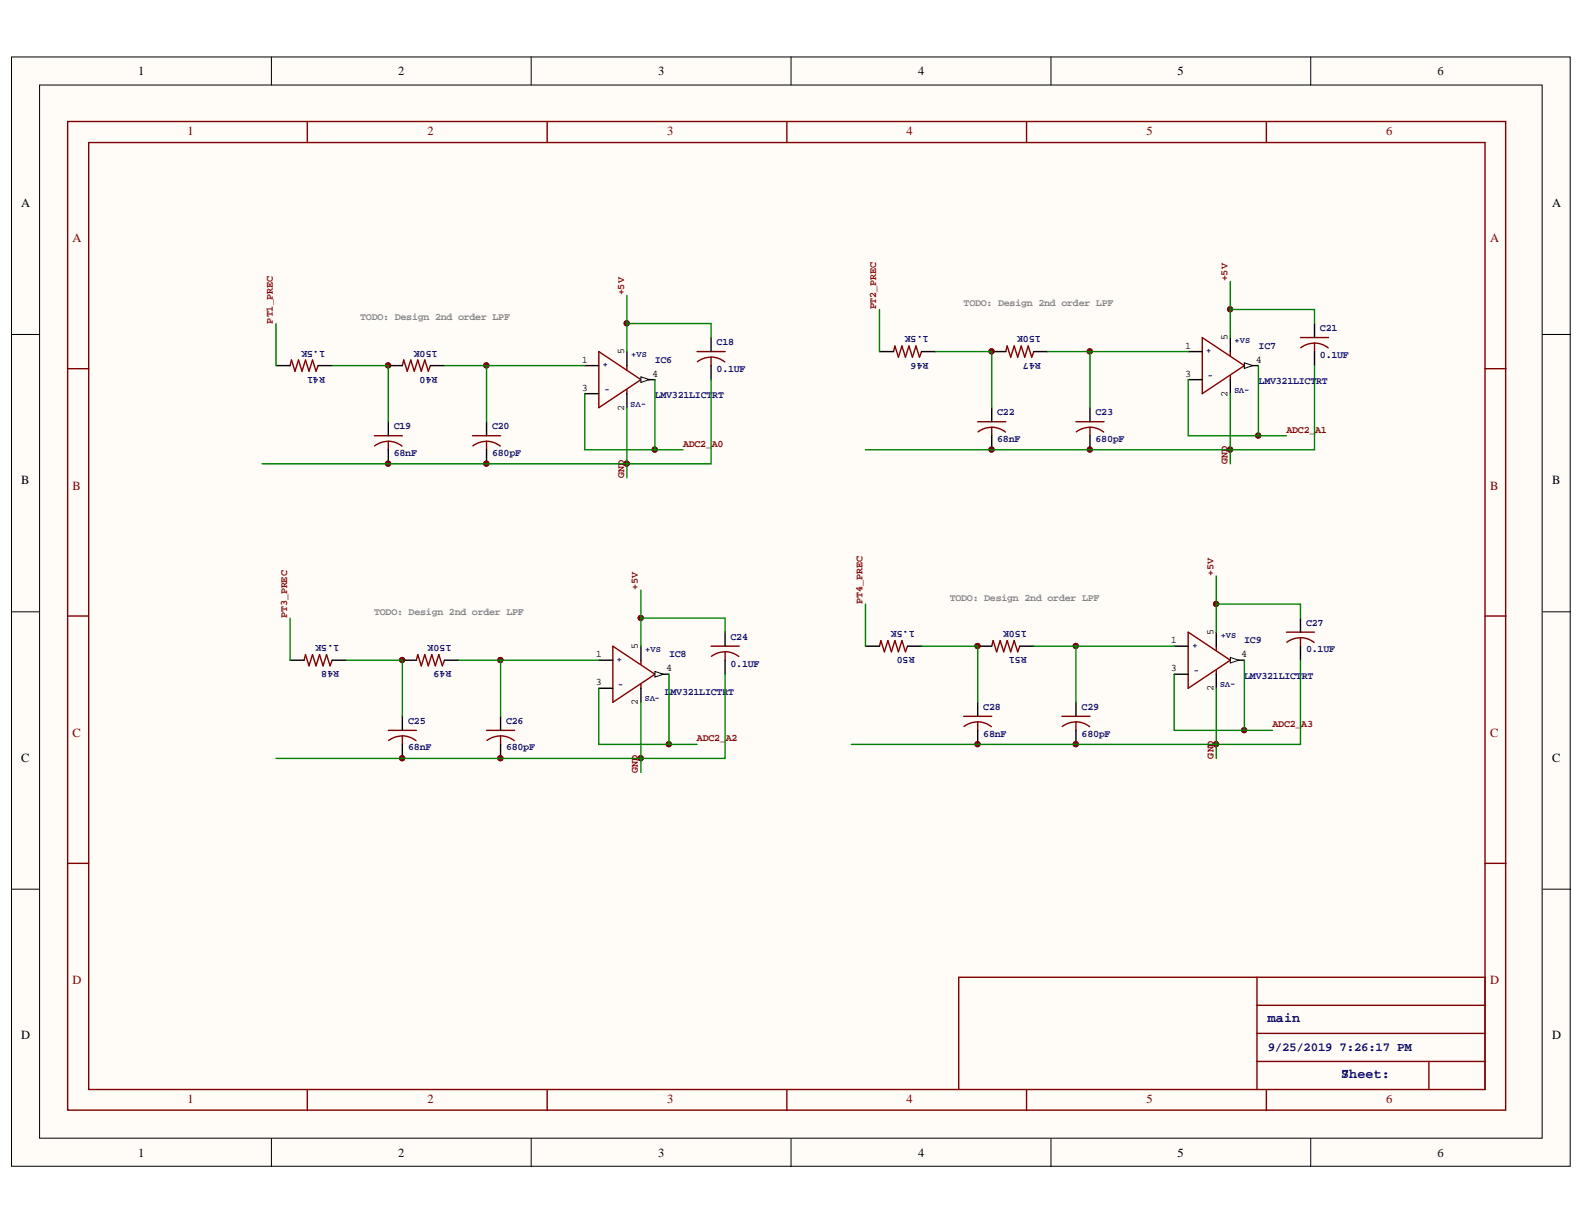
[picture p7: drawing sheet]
<svg xmlns="http://www.w3.org/2000/svg" width="279mm" height="216mm" viewBox="0 0 279 216" stroke-linecap="round" stroke-linejoin="round" font-family="sans-serif">
<defs><g id="words">
<g font-size="2.4" fill="#000080">
<text x="223.6" y="180.3">main</text>
<text x="236.6" y="190.2">7</text>
<text x="236.6" y="190.2">Sheet:</text>
</g>
<g font-size="2.2">
<text x="24.4" y="13.3">1</text>
<text x="70.2" y="13.3">2</text>
<text x="116.1" y="13.3">3</text>
<text x="161.9" y="13.3">4</text>
<text x="207.7" y="13.3">5</text>
<text x="253.6" y="13.3">6</text>
<text x="3.7" y="36.5">A</text>
<text x="273.8" y="36.5">A</text>
<text x="3.7" y="85.4">B</text>
<text x="273.8" y="85.4">B</text>
<text x="3.7" y="134.4">C</text>
<text x="273.8" y="134.4">C</text>
<text x="3.7" y="183.3">D</text>
<text x="273.8" y="183.3">D</text>
<text x="24.4" y="204.1">1</text>
<text x="70.2" y="204.1">2</text>
<text x="116.1" y="204.1">3</text>
<text x="161.9" y="204.1">4</text>
<text x="207.7" y="204.1">5</text>
<text x="253.6" y="204.1">6</text>
</g>
<g font-size="2.2" fill="#800000">
<text x="33.1" y="23.8">1</text>
<text x="75.4" y="23.8">2</text>
<text x="117.7" y="23.8">3</text>
<text x="159.9" y="23.8">4</text>
<text x="202.2" y="23.8">5</text>
<text x="244.5" y="23.8">6</text>
<text x="12.8" y="42.7">A</text>
<text x="262.9" y="42.7">A</text>
<text x="12.8" y="86.4">B</text>
<text x="262.9" y="86.4">B</text>
<text x="12.8" y="130">C</text>
<text x="262.9" y="130">C</text>
<text x="12.8" y="173.6">D</text>
<text x="262.9" y="173.6">D</text>
<text x="33.1" y="194.5">1</text>
<text x="75.4" y="194.5">2</text>
<text x="117.7" y="194.5">3</text>
<text x="159.9" y="194.5">4</text>
<text x="202.2" y="194.5">5</text>
<text x="244.5" y="194.5">6</text>
</g>
<g font-size="2.2" fill="#000080">
<text x="223.6" y="185.3">9/25/2019</text>
<text x="236.3" y="185.3">7:26:17 PM</text>
</g>
<g font-size="1.8" fill="#800000">
<text x="110.1" y="52.1" transform="rotate(-90 110.1 52.1)">+5V</text>
<text x="216.5" y="49.6" transform="rotate(-90 216.5 49.6)">+5V</text>
<text x="48.1" y="57.1" transform="rotate(-90 48.1 57.1)">PT1_PREC</text>
<text x="154.6" y="54.6" transform="rotate(-90 154.6 54.6)">PT2_PREC</text>
<text x="226.9" y="76.4">ADC2_</text>
<text x="232" y="76.4">A1</text>
<text x="120.5" y="78.8">ADC2_</text>
<text x="125.6" y="78.8">A0</text>
<text x="216.5" y="81.8" transform="rotate(-90 216.5 81.8)">GND</text>
<text x="110.1" y="84.3" transform="rotate(-90 110.1 84.3)">GND</text>
<text x="214" y="101.6" transform="rotate(-90 214 101.6)">+5V</text>
<text x="112.5" y="104.1" transform="rotate(-90 112.5 104.1)">+5V</text>
<text x="152.1" y="106.6" transform="rotate(-90 152.1 106.6)">PT4_PREC</text>
<text x="50.7" y="109" transform="rotate(-90 50.7 109)">PT3_PREC</text>
<text x="122.9" y="130.8">ADC2_</text>
<text x="128" y="130.8">A2</text>
<text x="224.5" y="128.3">ADC2_</text>
<text x="229.5" y="128.3">A3</text>
<text x="112.5" y="136.3" transform="rotate(-90 112.5 136.3)">GND</text>
<text x="214" y="133.8" transform="rotate(-90 214 133.8)">GND</text>
</g>
<g font-size="1.8" fill="#808080">
<text x="63.5" y="56.5">TODO: Design 2nd order LPF</text>
<text x="170" y="54">TODO: Design 2nd order LPF</text>
<text x="167.5" y="106.1">TODO: Design 2nd order LPF</text>
<text x="66" y="108.5">TODO: Design 2nd order LPF</text>
</g>
<g font-size="1.8" fill="#000080">
<text x="163.8" y="59.3" transform="rotate(-180 163.8 59.3)">1.5K</text>
<text x="183.6" y="59.3" transform="rotate(-180 183.6 59.3)">150K</text>
<text x="232.8" y="58.4">C21</text>
<text x="57.4" y="61.8" transform="rotate(-180 57.4 61.8)">1.5K</text>
<text x="77.2" y="61.8" transform="rotate(-180 77.2 61.8)">150K</text>
<text x="115.5" y="63.9">IC6</text>
<text x="126.4" y="60.9">C18</text>
<text x="126.4" y="65.6">0.1UF</text>
<text x="163.8" y="64" transform="rotate(-180 163.8 64)">R46</text>
<text x="183.6" y="64" transform="rotate(-180 183.6 64)">R47</text>
<text x="222" y="61.5">IC7</text>
<text x="232.8" y="63.1">0.1UF</text>
<text x="57.4" y="66.5" transform="rotate(-180 57.4 66.5)">R41</text>
<text x="77.2" y="66.5" transform="rotate(-180 77.2 66.5)">R40</text>
<text x="115.5" y="70.1">LMV321LICT</text>
<text x="125.6" y="70.1">RT</text>
<text x="222" y="67.7">LMV321LICT</text>
<text x="232.2" y="67.7">RT</text>
<text x="69.5" y="75.7">C19</text>
<text x="86.8" y="75.7">C20</text>
<text x="175.9" y="73.2">C22</text>
<text x="175.9" y="78">68nF</text>
<text x="193.2" y="73.2">C23</text>
<text x="193.2" y="78">680pF</text>
<text x="69.5" y="80.4">68nF</text>
<text x="86.8" y="80.4">680pF</text>
<text x="59.8" y="113.8" transform="rotate(-180 59.8 113.8)">1.5K</text>
<text x="79.6" y="113.8" transform="rotate(-180 79.6 113.8)">150K</text>
<text x="128.9" y="112.8">C24</text>
<text x="161.3" y="111.3" transform="rotate(-180 161.3 111.3)">1.5K</text>
<text x="181.1" y="111.3" transform="rotate(-180 181.1 111.3)">150K</text>
<text x="219.5" y="113.4">IC9</text>
<text x="230.4" y="110.4">C27</text>
<text x="59.8" y="118.4" transform="rotate(-180 59.8 118.4)">R48</text>
<text x="79.6" y="118.4" transform="rotate(-180 79.6 118.4)">R49</text>
<text x="118" y="116">IC8</text>
<text x="128.9" y="117.6">0.1UF</text>
<text x="161.3" y="116" transform="rotate(-180 161.3 116)">R50</text>
<text x="181.1" y="116" transform="rotate(-180 181.1 116)">R51</text>
<text x="219.5" y="119.7">LMV321LICT</text>
<text x="229.6" y="119.7">RT</text>
<text x="230.4" y="115">0.1UF</text>
<text x="117.3" y="122.6">L</text>
<text x="118.3" y="122.6">MV321LICTRT</text>
<text x="173.4" y="125.2">C28</text>
<text x="190.8" y="125.2">C29</text>
<text x="72" y="127.7">C25</text>
<text x="89.3" y="127.7">C26</text>
<text x="173.4" y="129.9">68nF</text>
<text x="190.8" y="129.9">680pF</text>
<text x="72" y="132.4">68nF</text>
<text x="89.3" y="132.4">680pF</text>
</g>
<g font-size="1.8">
<text x="102.6" y="63.9">1</text>
<text x="110.1" y="62.5" transform="rotate(-90 110.1 62.5)">5</text>
<text x="209.1" y="61.5">1</text>
<text x="216.5" y="60.1" transform="rotate(-90 216.5 60.1)">5</text>
<text x="221.5" y="63.9">4</text>
<text x="102.6" y="68.9">3</text>
<text x="115.1" y="66.5">4</text>
<text x="209.1" y="66.5">3</text>
<text x="216.5" y="70" transform="rotate(-90 216.5 70)">2</text>
<text x="110.1" y="72.5" transform="rotate(-90 110.1 72.5)">2</text>
<text x="206.5" y="113.4">1</text>
<text x="214" y="112" transform="rotate(-90 214 112)">5</text>
<text x="105.1" y="116">1</text>
<text x="112.5" y="114.4" transform="rotate(-90 112.5 114.4)">5</text>
<text x="117.5" y="118.4">4</text>
<text x="206.5" y="118.4">3</text>
<text x="219" y="116">4</text>
<text x="105.1" y="120.9">3</text>
<text x="112.5" y="124.4" transform="rotate(-90 112.5 124.4)">2</text>
<text x="214" y="122" transform="rotate(-90 214 122)">2</text>
</g>
<g font-size="1.5" fill="#000080">
<text x="106.3" y="64.8">+</text>
<text x="111.3" y="63">+VS</text>
<text x="212.8" y="62.3">+</text>
<text x="217.8" y="60.6">+VS</text>
<text x="106.6" y="69.2">-</text>
<text x="114" y="70.9" transform="rotate(-180 114 70.9)">-VS</text>
<text x="213" y="66.7">-</text>
<text x="220.4" y="68.4" transform="rotate(-180 220.4 68.4)">-VS</text>
<text x="215.3" y="112.5">+VS</text>
<text x="108.8" y="116.7">+</text>
<text x="113.8" y="115">+VS</text>
<text x="210.3" y="114.3">+</text>
<text x="210.6" y="118.8">-</text>
<text x="109.1" y="121.2">-</text>
<text x="116.4" y="122.8" transform="rotate(-180 116.4 122.8)">-VS</text>
<text x="217.9" y="120.4" transform="rotate(-180 217.9 120.4)">-VS</text>
</g>
</g></defs>
<g fill="#fffcf8" stroke="#000" stroke-width=".18">
<path d="M2 10h275v195.7h-275z"/>
<path d="M7 15h265v185.8h-265z"/>
</g>
<g fill="none" stroke="#000" stroke-width=".18">
<path d="M47.9 10v5M93.7 10v5M139.5 10v5M185.4 10v5M231.2 10v5M2 59h5M272.1 59h4.9M2 107.9h5M272.1 107.9h4.9M2 156.8h5M272.1 156.8h4.9M47.9 200.8v5"/>
<path d="M93.7 200.8v5M139.5 200.8v5M185.4 200.8v5M231.2 200.8v5"/>
</g>
<g fill="#000080" stroke="#000080" stroke-width=".18">
<circle cx="68.5" cy="81.8" r=".46"/>
<circle cx="68.5" cy="64.5" r=".46"/>
<circle cx="70.9" cy="133.7" r=".46"/>
<circle cx="70.9" cy="116.4" r=".46"/>
<circle cx="85.8" cy="81.8" r=".46"/>
<circle cx="85.8" cy="64.5" r=".46"/>
<circle cx="88.3" cy="133.7" r=".46"/>
<circle cx="88.3" cy="116.4" r=".46"/>
<circle cx="110.5" cy="81.8" r=".46"/>
<circle cx="110.5" cy="57" r=".46"/>
<circle cx="113" cy="133.7" r=".46"/>
<circle cx="113" cy="109" r=".46"/>
<circle cx="115.5" cy="79.3" r=".46"/>
<circle cx="118" cy="131.3" r=".46"/>
<circle cx="172.4" cy="131.3" r=".46"/>
<circle cx="172.4" cy="113.9" r=".46"/>
<circle cx="174.9" cy="79.3" r=".46"/>
<circle cx="174.9" cy="62" r=".46"/>
<circle cx="189.7" cy="131.3" r=".46"/>
<circle cx="189.7" cy="113.9" r=".46"/>
<circle cx="192.2" cy="79.3" r=".46"/>
<circle cx="192.2" cy="62" r=".46"/>
<circle cx="214.5" cy="131.3" r=".46"/>
<circle cx="214.5" cy="106.5" r=".46"/>
<circle cx="217" cy="79.3" r=".46"/>
<circle cx="217" cy="54.6" r=".46"/>
<circle cx="219.5" cy="128.8" r=".46"/>
<circle cx="221.9" cy="76.8" r=".46"/>
</g>
<g fill="none" stroke="#800000" stroke-width=".25">
<path d="M11.9 21.4h253.7v174.4h-253.7zM15.6 25.1h246.3v167.1h-246.3zM54.2 21.4v3.7M96.5 21.4v3.7M138.8 21.4v3.7M181.1 21.4v3.7M223.4 21.4v3.7M11.9 65h3.7M105.6 62l7.4 5-7.4 4.9zM110.6 64.5v.7M110.6 68.7v.7M261.9 65h3.8"/>
<path d="M11.9 108.7h3.7M261.9 108.7h3.8M11.9 152.3h3.7M261.9 152.3h3.8M221.7 172.4v19.8M221.7 177.3h40.2M261.9 172.4h-92.8v19.8M54.2 192.2v3.7M96.5 192.2v3.7M138.8 192.2v3.7M181.1 192.2v3.7M221.7 187.2h40.2"/>
<path d="M221.7 182.3h40.2M223.4 192.2v3.7M252 187.2v5"/>
</g>
<path d="M103.1 64.5h2.5M103.1 69.4h2.5M113 67h2.5" fill="none" stroke="#000" stroke-width=".25"/>
<path d="M113 66.5l1.5 .5-1.5 .5z" fill="#fffcf8"/>
<path d="M113 66.5l1.5 .5-1.5 .5z" fill="none" stroke="#000" stroke-width=".18"/>
<g fill="none" stroke="#000" stroke-width=".25">
<path d="M125.4 59.5v2.5M48.7 64.5h2.5M56.1 64.5h2.5M68.5 74.4v2.5M68.5 79.3v2.5M68.5 64.5h2.5M75.9 64.5h2.5M85.8 74.4v2.5M85.8 79.3v2.5M110.6 62v2.5M110.6 69.4v2.5M125.4 64.5v2.5"/>
<path d="M209.6 62h2.5M209.6 67h2.5M219.5 64.5h2.5"/>
</g>
<g fill="none" stroke="#800000" stroke-width=".25">
<path d="M212.1 59.5l7.4 5-7.4 4.9zM51.2 64.5l.2-1 .6 2 .7-2 .6 2 .6-2 .6 2 .6-2 .6 2 .4-1M66 76.9h5M68.5 77.8a3.9 3.9 0 0 1 2.4 .9M68.5 77.9a3.9 3.9 0 0 0-2.4 .8M68.5 77.9v1.4M71 64.5l.2-1 .6 2 .7-2 .6 2 .6-2 .6 2 .6-2 .6 2 .4-1M83.3 76.9h5M85.8 77.8a3.9 3.9 0 0 1 2.4 .9M85.8 77.9a3.9 3.9 0 0 0-2.4 .8M85.8 77.9v1.4M123 62h4.9"/>
<path d="M123 63.8a3.9 3.9 0 0 1 2.4-.8v1.5M125.4 63a3.9 3.9 0 0 1 2.4 .8M217 62v.8M217 66.2v.8"/>
</g>
<path d="M219.5 64l1.5 .5-1.5 .5z" fill="#fffcf8"/>
<path d="M219.5 64l1.5 .5-1.5 .5z" fill="none" stroke="#000" stroke-width=".18"/>
<g fill="none" stroke="#000" stroke-width=".25">
<path d="M217 59.5v2.5M231.9 57.1v2.4M155.1 62h2.5M162.6 62h2.4M174.9 71.9v2.5M174.9 76.9v2.4M174.9 62h2.5M182.4 62h2.4M192.3 71.9v2.5M192.3 76.9v2.4M217 67v2.4M231.9 62v2.5"/>
<path d="M105.6 116.5h2.5M115.5 118.9h2.5M105.6 121.4h2.5"/>
</g>
<g fill="none" stroke="#800000" stroke-width=".25">
<path d="M229.4 59.5h4.9M157.6 62l.3-1 .6 2 .6-2 .6 2 .6-2 .6 2 .7-2 .6 2 .4-1M172.5 74.4h4.9M174.9 75.4a3.9 3.9 0 0 1 2.4 .8M174.9 75.4a3.9 3.9 0 0 0-2.4 .8M174.9 75.4v1.5M177.4 62l.3-1 .6 2 .6-2 .6 2 .6-2 .6 2 .7-2 .6 2 .4-1M189.8 74.4h4.9M192.3 75.4a3.9 3.9 0 0 1 2.4 .8M192.3 75.4a3.9 3.9 0 0 0-2.5 .8M192.3 75.4v1.5M229.5 61.3a3.9 3.9 0 0 1 2.4-.8v1.5"/>
<path d="M231.9 60.5a3.9 3.9 0 0 1 2.4 .9M108.1 114l7.4 4.9-7.4 5zM113 116.5v.7M113 120.7v.7"/>
</g>
<path d="M115.5 118.4l1.5 .5-1.5 .5z" fill="#fffcf8"/>
<path d="M115.5 118.4l1.5 .5-1.5 .5z" fill="none" stroke="#000" stroke-width=".18"/>
<g fill="none" stroke="#000" stroke-width=".25">
<path d="M51.2 116.5h2.4M58.6 116.5h2.5M71 116.5h2.4M78.4 116.5h2.5M113 114v2.5M127.9 111.5v2.5M127.9 116.5v2.4M207.1 114h2.5M207.1 118.9h2.5M217 116.5h2.5M71 126.4v2.4M71 131.3v2.5"/>
<path d="M88.3 126.4v2.4M88.3 131.3v2.5M113 121.4v2.5"/>
</g>
<g fill="none" stroke="#800000" stroke-width=".25">
<path d="M53.6 116.5l.3-1 .6 1.9 .6-1.9 .6 1.9 .7-1.9 .6 1.9 .6-1.9 .6 1.9 .4-.9M73.4 116.5l.3-1 .6 1.9 .6-1.9 .6 1.9 .7-1.9 .6 1.9 .6-1.9 .6 1.9 .4-.9M125.4 114h5M127.9 114.9a3.9 3.9 0 0 1 2.4 .9M127.9 115a3.9 3.9 0 0 0-2.4 .8M127.9 115v1.5M209.6 111.5l7.4 5-7.4 4.9zM214.5 114v.7M214.5 118.2v.7M68.5 128.8h4.9M68.6 130.6a3.9 3.9 0 0 1 2.4-.8v1.5M71 129.8a3.9 3.9 0 0 1 2.4 .9"/>
<path d="M85.8 128.8h5M85.9 130.6a3.9 3.9 0 0 1 2.4-.8v1.5M88.3 129.8a3.9 3.9 0 0 1 2.4 .9"/>
</g>
<path d="M217 116l1.5 .5-1.5 .5z" fill="#fffcf8"/>
<path d="M217 116l1.5 .5-1.5 .5z" fill="none" stroke="#000" stroke-width=".18"/>
<path d="M152.7 114h2.4M160.1 114h2.5M172.5 114h2.4M179.9 114h2.5M214.5 111.5v2.5M214.5 118.9v2.5M229.4 109v2.5M229.4 114v2.5M172.5 123.9v2.5M172.5 128.8v2.5M189.8 123.9v2.5M189.8 128.8v2.5" fill="none" stroke="#000" stroke-width=".25"/>
<path d="M155.1 114l.3-1 .6 2 .6-2 .6 2 .7-2 .6 2 .6-2 .6 2 .4-1M174.9 114l.3-1 .6 2 .6-2 .6 2 .7-2 .6 2 .6-2 .6 2 .4-1M226.9 111.5h5M229.4 112.5a3.9 3.9 0 0 1 2.4 .8M229.4 112.5a3.9 3.9 0 0 0-2.4 .8M229.4 112.5v1.5M170 126.4h4.9M170 128.1a3.9 3.9 0 0 1 2.5-.8v1.5M172.5 127.3a3.9 3.9 0 0 1 2.4 .9M187.3 126.4h5M187.4 128.1a3.9 3.9 0 0 1 2.4-.8v1.5M189.8 127.3a3.9 3.9 0 0 1 2.4 .9" fill="none" stroke="#800000" stroke-width=".25"/>
<g fill="#800000" stroke="#800000" stroke-width=".18">
<circle cx="110.5" cy="81.8" r=".46"/>
<circle cx="68.5" cy="81.8" r=".46"/>
<circle cx="85.8" cy="81.8" r=".46"/>
<circle cx="217" cy="79.3" r=".46"/>
<circle cx="174.9" cy="79.3" r=".46"/>
<circle cx="192.2" cy="79.3" r=".46"/>
<circle cx="113" cy="133.7" r=".46"/>
<circle cx="70.9" cy="133.7" r=".46"/>
<circle cx="88.3" cy="133.7" r=".46"/>
<circle cx="214.5" cy="131.3" r=".46"/>
<circle cx="172.4" cy="131.3" r=".46"/>
<circle cx="189.7" cy="131.3" r=".46"/>
<circle cx="115.5" cy="79.3" r=".46"/>
<circle cx="68.5" cy="64.5" r=".46"/>
<circle cx="85.8" cy="64.5" r=".46"/>
<circle cx="174.9" cy="62" r=".46"/>
<circle cx="192.2" cy="62" r=".46"/>
<circle cx="70.9" cy="116.4" r=".46"/>
<circle cx="88.3" cy="116.4" r=".46"/>
<circle cx="172.4" cy="113.9" r=".46"/>
<circle cx="189.7" cy="113.9" r=".46"/>
<circle cx="221.9" cy="76.8" r=".46"/>
<circle cx="118" cy="131.3" r=".46"/>
<circle cx="219.5" cy="128.8" r=".46"/>
<circle cx="110.5" cy="57" r=".46"/>
<circle cx="217" cy="54.6" r=".46"/>
<circle cx="214.5" cy="106.5" r=".46"/>
<circle cx="113" cy="109" r=".46"/>
</g>
<g fill="none" stroke="#008000" stroke-width=".25">
<path d="M48.7 57.1v7.4M110.6 57.1h14.8v2.4M110.6 52.1v9.9M155.1 54.6v7.4M217 54.6h14.9v2.5M217 49.6v9.9M58.6 64.5h9.9v9.9M78.4 64.5h24.7M85.8 64.5v9.9M103.1 69.4v9.9h12.4M110.6 71.9v12.4M115.5 79.3h5"/>
<path d="M115.5 67v12.3M125.4 67v14.8h-79.2M165 62h9.9v9.9M184.8 62h24.8M192.3 62v9.9M209.6 67v9.9h12.4M217 69.4v12.4M222 64.5v12.4M222 76.9h4.9M231.9 64.5v14.8h-79.2M51.2 109v7.5M61.1 116.5h9.9v9.9"/>
<path d="M80.9 116.5h24.7M88.3 116.5v9.9M113 109h14.9v2.5M113 104.1v9.9M118 118.9v12.4M127.9 118.9v14.9h-79.2M152.7 106.6v7.4M162.6 114h9.9v9.9M182.4 114h24.7M189.8 114v9.9M207.1 118.9v9.9h12.4M214.5 106.6h14.9v2.4"/>
<path d="M214.5 101.6v9.9M219.5 116.5v12.3M229.4 116.5v14.8h-79.2M105.6 121.4v9.9h12.4M113 123.9v12.4M118 131.3h5M214.5 121.4v12.4M219.5 128.8h4.9"/>
</g>
<use href="#words"/>
</svg>
